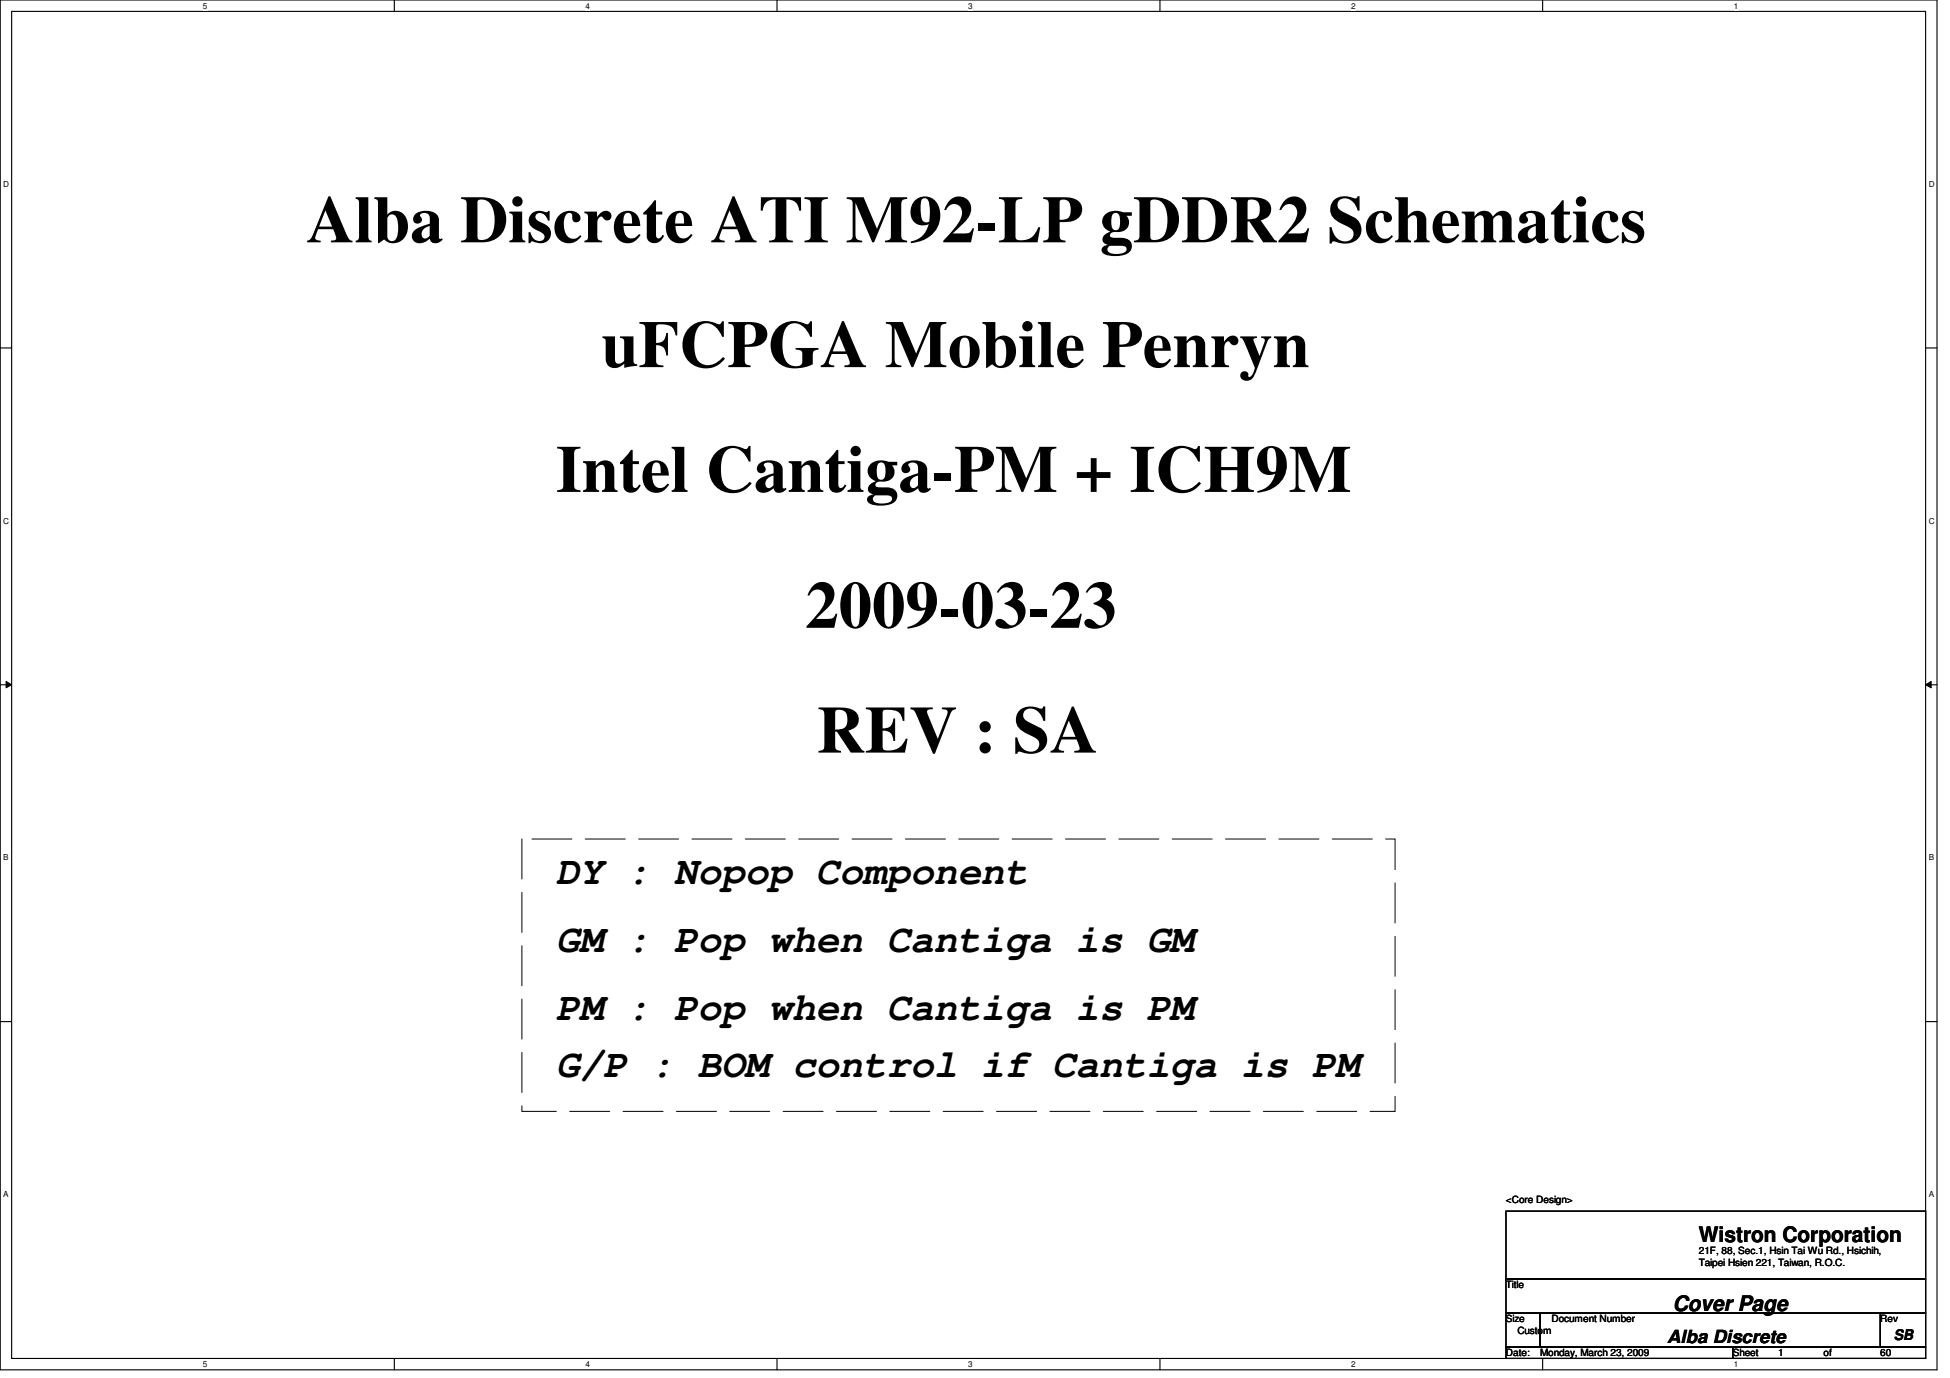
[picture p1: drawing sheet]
<svg xmlns="http://www.w3.org/2000/svg" width="297mm" height="210mm" viewBox="0 0 297 210" stroke-linecap="round" stroke-linejoin="round" font-family="sans-serif">
<defs><g id="words">
<g font-size="10.2">
<text x="46.7" y="36.9">Alba Discrete ATI M92-LP gDDR2 Schematics</text>
<text x="91.6" y="55.9">uFCPGA Mobile Penryn</text>
<text x="84.7" y="74.9">Intel Cantiga-PM + ICH9M</text>
<text x="122.7" y="95.6">2009-03-23</text>
<text x="124.4" y="114.6">REV : SA</text>
</g>
<g font-size="6">
<text x="84.7" y="134.7">DY : Nopop Component</text>
<text x="84.7" y="145">GM : Pop when Cantiga is GM</text>
<text x="84.7" y="155.4">PM : Pop when Cantiga is PM</text>
<text x="84.7" y="164">G/P : BOM control if Cantiga is PM</text>
</g>
<g font-size="3.3">
<text x="258.8" y="189.2">Wistron Corporation</text>
<text x="254.8" y="199.7">Cover Page</text>
</g>
<text font-size="2.8" x="254" y="204.6">Alba Discrete</text>
<text font-size="2.2" x="288.5" y="204.1">SB</text>
<g font-size="1.5">
<text x="229.4" y="183.3">&lt;Core Design&gt;</text>
<text x="258.8" y="191.1">21F, 88, Sec.1, Hsin Tai Wu Rd., Hsichih,</text>
<text x="229.4" y="196.2">Title</text>
<text x="258.8" y="192.8">Taipei Hsien 221, Taiwan, R.O.C.</text>
<text x="229.4" y="201.4">Size</text>
<text x="231.1" y="203.2">Custom</text>
<text x="236.3" y="201.4">Document Number</text>
<text x="286.4" y="201.4">Rev</text>
<text x="229.4" y="206.6">Date:</text>
<text x="234.6" y="206.6">Monday, March 23, 2009</text>
<text x="263.9" y="206.6">Sheet</text>
<text x="270.9" y="206.6">1</text>
<text x="277.8" y="206.6">of</text>
<text x="286.4" y="206.6">60</text>
</g>
<g font-size="1.3">
<text x="30.9" y="1.4">5</text>
<text x="89.2" y="1.4">4</text>
<text x="147.5" y="1.4">3</text>
<text x="205.8" y="1.4">2</text>
<text x="264.1" y="1.4">1</text>
<text x=".5" y="28.5">D</text>
<text x="293.8" y="28.5">D</text>
<text x=".5" y="79.8">C</text>
<text x="293.8" y="79.8">C</text>
<text x=".5" y="131.1">B</text>
<text x="293.8" y="131.1">B</text>
<text x=".5" y="182.4">A</text>
<text x="293.8" y="182.4">A</text>
<text x="30.9" y="208.3">5</text>
<text x="89.2" y="208.3">4</text>
<text x="147.5" y="208.3">3</text>
<text x="205.8" y="208.3">2</text>
<text x="264.1" y="208.3">1</text>
</g>
</g></defs>
<path d="M0 0h295.1v208.7h-295.1zM1.8 1.7h291.5v205.2h-291.5z" fill="none" stroke="#000" stroke-width=".17"/>
<g fill="#fff">
<path d="M30.9 .2h.7v1.4h-.7z"/>
<path d="M30.9 207.1h.7v1.4h-.7z"/>
</g>
<path d="M60.1 0v1.7M60.1 206.9v1.8" fill="none" stroke="#000" stroke-width=".17"/>
<g fill="#fff">
<path d="M89.2 .2h.7v1.4h-.7z"/>
<path d="M89.2 207.1h.7v1.4h-.7z"/>
</g>
<path d="M118.4 0v1.7M118.4 206.9v1.8" fill="none" stroke="#000" stroke-width=".17"/>
<g fill="#fff">
<path d="M147.5 .2h.7v1.4h-.7z"/>
<path d="M147.5 207.1h.7v1.4h-.7z"/>
</g>
<path d="M176.7 0v1.7M176.7 206.9v1.8" fill="none" stroke="#000" stroke-width=".17"/>
<g fill="#fff">
<path d="M205.8 .2h.7v1.4h-.7z"/>
<path d="M205.8 207.1h.7v1.4h-.7z"/>
</g>
<path d="M235 0v1.7M235 206.9v1.8" fill="none" stroke="#000" stroke-width=".17"/>
<g fill="#fff">
<path d="M264.1 .2h.7v1.4h-.7z"/>
<path d="M264.1 207.1h.7v1.4h-.7z"/>
<path d="M.5 27.3h.9v1.4h-.9z"/>
<path d="M293.8 27.3h.9v1.4h-.9z"/>
<path d="M.5 78.6h.9v1.4h-.9z"/>
<path d="M293.8 78.6h.9v1.4h-.9z"/>
</g>
<path d="M0 53h1.8M293.3 53h1.8" fill="none" stroke="#000" stroke-width=".17"/>
<g fill="#fff">
<path d="M.5 129.9h.8v1.4h-.8z"/>
<path d="M293.8 129.9h.8v1.4h-.8z"/>
</g>
<path d="M0 104.3h1.8M293.3 104.3h1.8" fill="none" stroke="#000" stroke-width=".17"/>
<path d="M.9 103.8l.9 .5-.9 .5zM293.3 104.3l.9-.5v1z" fill="#000"/>
<path d="M.9 103.8l.9 .5-.9 .5zM293.3 104.3l.9-.5v1z" fill="none" stroke="#000" stroke-width=".15"/>
<g fill="#fff">
<path d="M.5 181.2h.8v1.4h-.8z"/>
<path d="M293.8 181.2h.8v1.4h-.8z"/>
</g>
<path d="M0 155.6h1.8M293.3 155.6h1.8M229.4 184.5h63.9v10.3h-63.9zM229.4 194.8h63.9v5.2h-63.9zM229.4 200h5.2v5.2h-5.2zM229.4 205.2h34.5v1.7h-34.5zM234.6 200h51.8v5.2h-51.8zM263.9 205.2h29.4v1.7h-29.4zM286.4 200h6.9v5.2h-6.9z" fill="none" stroke="#000" stroke-width=".17"/>
<path d="M79.5 127.8h133v41.5h-133z" fill="none" stroke="#000" stroke-width=".15" stroke-dasharray="6.1 2"/>
<use href="#words"/>
</svg>
